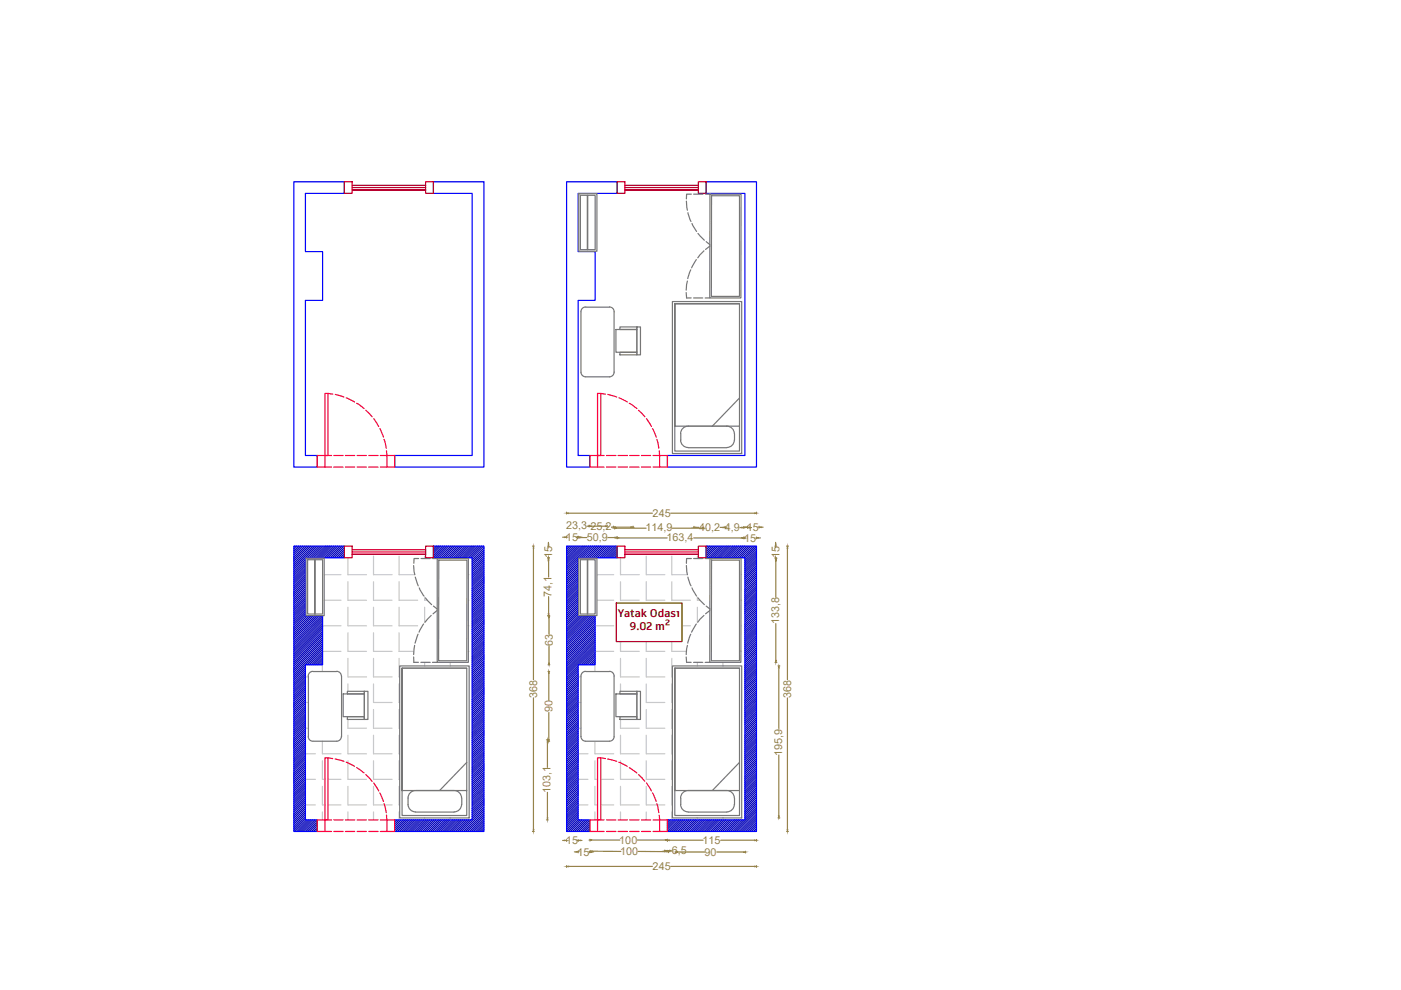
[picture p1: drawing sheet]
<svg xmlns="http://www.w3.org/2000/svg" width="297mm" height="210mm" viewBox="0 0 297 210" stroke-linecap="round" stroke-linejoin="round" font-family="sans-serif">
<defs><g id="words">
<g font-size="2.3" fill="#95834a">
<text x="120" y="112.2">23,3</text>
<text x="125.2" y="112.5">25,2</text>
<text x="136.8" y="112.6">114,9</text>
<text x="138.4" y="109.6">245</text>
<text x="148.2" y="112.5">40,2</text>
<text x="153.7" y="112.5">4,9</text>
<text x="158.4" y="112.6">15</text>
<text x="117.1" y="118.4" transform="rotate(-90 117.1 118.4)">15</text>
<text x="120" y="114.7">15</text>
<text x="124.4" y="114.7">50,9</text>
<text x="141.3" y="114.7">163,4</text>
<text x="157.8" y="114.9">15</text>
<text x="165.3" y="118.4" transform="rotate(-90 165.3 118.4)">15</text>
<text x="117" y="126.5" transform="rotate(-90 117 126.5)">74,1</text>
<text x="117.2" y="137" transform="rotate(-90 117.2 137)">63</text>
<text x="165.2" y="132.4" transform="rotate(-90 165.2 132.4)">133,8</text>
<text x="113.9" y="148" transform="rotate(-90 113.9 148)">368</text>
<text x="167.8" y="148" transform="rotate(-90 167.8 148)">368</text>
<text x="117.2" y="151.1" transform="rotate(-90 117.2 151.1)">90</text>
<text x="165.8" y="160.2" transform="rotate(-90 165.8 160.2)">195,9</text>
<text x="116.7" y="168.2" transform="rotate(-90 116.7 168.2)">103,1</text>
<text x="120" y="179">15</text>
<text x="131.3" y="178.9">100</text>
<text x="149" y="179">115</text>
<text x="122.5" y="181.4">15</text>
<text x="131.5" y="181.3">100</text>
<text x="138.4" y="184.5">245</text>
<text x="142.4" y="181">6,5</text>
<text x="149.4" y="181.5">90</text>
</g>
<g font-size="2.3" fill="#720000">
<text x="131" y="130.8">Yatak Odası</text>
<text x="133.5" y="133.5">9.02 m²</text>
</g>
</g></defs>
<!-- layer: Duvar -->
<path d="M62.3 38.5h10.7v2.5h-8.2v12.4h3.6v10.3h-3.6v32.9h2.5v2.4h-5zM91.9 38.5h10.7v60.5h-18.9v-2.4h16.4v-55.6h-8.2zM120.1 38.5h10.7v2.5h-8.2v12.4h3.6v10.3h-3.6v32.9h2.4v2.4h-4.9zM149.7 38.5h10.7v60.5h-18.9v-2.4h16.4v-55.6h-8.2zM62.3 115.8h10.7v2.5h-8.2v12.3h3.6v10.3h-3.6v32.9h2.5v2.5h-5zM91.9 115.8h10.7v60.5h-18.9v-2.5h16.4v-55.5h-8.2zM120.1 115.8h10.7v2.5h-8.2v12.3h3.6v10.3h-3.6v32.9h2.4v2.5h-4.9zM149.7 115.8h10.7v60.5h-18.9v-2.5h16.4v-55.5h-8.2z" fill="none" stroke="#00f" stroke-width=".25"/>
<g fill="none" stroke="#ff003f" stroke-width=".25">
<path d="M68.9 83.4h.6v13.2h-2.2v2.4h1.6zM68.9 99h1.4M68.9 96.6h1.4M69.5 83.4l1.1 .2M70.8 99h2M70.8 96.6h2M71.1 83.6l1.8 .6M73.2 99h2M73.2 96.6h2M73.4 84.3l1.8 .9M75.6 85.5l1.6 1.1M75.7 99h2"/>
<path d="M75.7 96.6h2M77.5 87l1.4 1.4M78.2 99h2M78.2 96.6h2M79.2 88.7l1.1 1.7M80.5 90.9l.8 1.8M80.6 99h1.4M81.4 93.1l.5 2M81.9 95.6l.1 1h-1.4M82 96.6h1.7v2.4h-1.7zM126.7 83.4h.7v13.2h-2.3v2.4h1.6zM126.7 99h1.4"/>
<path d="M126.7 96.6h1.4M127.4 83.4l1 .2M128.6 99h2M128.6 96.6h2M128.8 83.6l2 .6M131 99h2M131 96.6h2M131.2 84.3l1.8 .9M133.4 85.5l1.6 1.1M133.5 99h2M133.5 96.6h2M135.4 87l1.3 1.4"/>
<path d="M136 99h2M136 96.6h2M137.1 88.7l1 1.7M138.3 90.9l.8 1.8M138.5 99h1.4M139.3 93.1l.4 2M139.8 95.6l.1 1h-1.4M139.9 96.6h1.6v2.4h-1.6zM68.9 160.7h.6v13.1h-2.2v2.5h1.6zM68.9 176.3h1.4M68.9 173.8h1.4M69.5 160.7l1.1 .1"/>
<path d="M70.8 176.3h2M70.8 173.8h2M71.1 160.9l1.8 .5M73.2 176.3h2M73.2 173.8h2M73.4 161.6l1.8 .9M75.6 162.7l1.6 1.2M75.7 176.3h2M75.7 173.8h2M77.5 164.2l1.4 1.5M78.2 176.3h2M78.2 173.8h2"/>
<path d="M79.2 166l1.1 1.7M80.5 168.1l.8 1.8M80.6 176.3h1.4M81.4 170.4l.5 1.9M81.9 172.8l.1 1h-1.4M82 173.8h1.7v2.5h-1.7zM126.7 160.7h.7v13.1h-2.3v2.5h1.6zM126.7 176.3h1.4M126.7 173.8h1.4M127.4 160.7l1 .1M128.6 176.3h2M128.6 173.8h2"/>
<path d="M128.8 160.9l2 .5M131 176.3h2M131 173.8h2M131.2 161.6l1.8 .9M133.4 162.7l1.6 1.2M133.5 176.3h2M133.5 173.8h2M135.4 164.2l1.3 1.5M136 176.3h2M136 173.8h2M137.1 166l1 1.7M138.3 168.1l.8 1.8"/>
<path d="M138.5 176.3h1.4M139.3 170.4l.4 1.9M139.8 172.8l.1 1h-1.4M139.9 173.8h1.6v2.5h-1.6z"/>
</g>
<!-- layer: Pencere -->
<g fill="none" stroke="#b8002e" stroke-width=".25">
<path d="M73 38.5h1.7v2.5h-1.7zM74.7 39.8h15.5M74.7 39.3h15.5M90.2 38.5h1.7v2.5h-1.7zM130.8 38.5h1.7v2.5h-1.7zM132.5 39.8h15.6M132.5 39.3h15.6M148.1 38.5h1.6v2.5h-1.6zM90.2 40.3h-15.5h15.5M148.1 40.3h-15.6h15.6M73 115.8h1.7v2.5h-1.7zM74.7 117h15.5"/>
<path d="M74.7 116.6h15.5M90.2 115.8h1.7v2.5h-1.7zM90.2 117.5h-15.5h15.5M130.8 115.8h1.7v2.5h-1.7zM132.5 117h15.6M132.5 116.6h15.6M148.1 115.8h1.6v2.5h-1.6zM148.1 117.5h-15.6h15.6"/>
</g>
<g fill="none" stroke="#767676" stroke-width=".25">
<path d="M122.7 41.1h3.9v12.2h-3.9zM123 41.4h3.2v11.5h-3.2zM124.5 41.4v11.5M124.6 41.4v11.5M145.5 42.6l.2 2M145.7 59.6l-.2 1.9M145.9 45.1l.6 1.9M146.5 57.2l-.7 1.9M146.6 41.2h-1l-.1 1M146.7 47.4l1 1.7M147.1 41.2h1.9M147.6 55l-1 1.8"/>
<path d="M148 49.5l1.3 1.4M149.3 53.2l-1.4 1.5M149.5 41.2h1M149.7 51.2l.8 .7M150.5 41.2h6.6v22h-6.6zM150.5 52.2l-.9 .7M150.9 41.5h5.9v21.3h-6zM124.2 65.1a1 1 0 0 0-1 1v12.8a1 1 0 0 0 1 1h5a.99 .99 0 0 0 1-1v-12.8a1 1 0 0 0-1-1M124.2 65.1h5M130.6 69.9h4.4v4.8h-4.4zM131.4 69.3h3.6v.6h-3.6zM131.4 74.7h3.6v.5h-3.6z"/>
<path d="M135 69.3h.8v5.9h-.8zM142.6 63.9h14.7v32.3h-14.7zM145.5 62l.1 1.2h.9M147.1 63.2h1.9M149.5 63.2h1M156.8 64.4h-13.7v31.2h13.7v-31.2h-13.7v26h13.7M144.3 93.3a1.59 1.59 0 0 0 1.6 1.6M144.3 92v1.3M145.9 90.4a1.59 1.59 0 0 0-1.6 1.5M145.9 90.4h8.2M145.9 94.9h8.2M154.1 90.4a1.59 1.59 0 0 1 1.6 1.5"/>
<path d="M155.7 93.3a1.59 1.59 0 0 1-1.6 1.6M155.7 92v1.3M156.8 84.4l-5.8 6M64.9 118.3h3.8v12.2h-3.8zM65.2 118.7h3.2v11.5h-3.2zM66.7 118.7v11.5M66.8 118.7v11.5M87.7 119.9l.3 1.9M88.8 118.4h-1l-.1 1M89.3 118.4h1.9M91.7 118.4h1M92.7 118.4h6.6v22h-6.6z"/>
<path d="M93 118.8h6v21.3h-6zM122.7 118.3h3.9v12.2h-3.9zM123 118.7h3.2v11.5h-3.2zM124.5 118.7v11.5M124.6 118.7v11.5M145.5 119.9l.2 1.9M146.6 118.4h-1l-.1 1M147.1 118.4h1.9M149.5 118.4h1M150.5 118.4h6.6v22h-6.6zM150.9 118.8h5.9v21.3h-6zM87.7 139.3v1.1h1"/>
<path d="M87.9 136.8l-.2 2M88 122.4l.7 1.8M88.6 134.5l-.6 1.9M88.9 124.6l1 1.8M89.8 132.3l-1 1.7M90.2 126.8l1.3 1.4M91.4 130.5l-1.3 1.4M91.9 128.5l.8 .6M92.7 129.4l-.9 .7M145.5 139.3l.1 1.1h.9M145.7 136.8l-.2 2M145.9 122.4l.6 1.8"/>
<path d="M146.5 134.5l-.7 1.9M146.7 124.6l1 1.8M147.6 132.3l-1 1.7M148 126.8l1.3 1.4M149.3 130.5l-1.4 1.4M149.7 128.5l.8 .6M150.5 129.4l-.9 .7M65.3 156.2a1 1 0 0 0 1.1 1h5a.99 .99 0 0 0 1-1M65.4 143.4v12.8M66.3 142.3a.99 .99 0 0 0-1 1M66.4 142.4h5M71.4 142.3a.99 .99 0 0 1 1 1"/>
<path d="M72.4 143.4v12.8M72.8 147.1h4.4v4.8h-4.4zM73.6 146.6h3.6v.5h-3.6zM73.6 151.9h3.6v.6h-3.6zM77.2 146.6h.8v5.9h-.8zM84.7 141.2h14.8v32.2h-14.8zM89.2 140.4h2M91.7 140.4h1M99 141.7h-13.8v31.2h13.8v-31.2h-13.8v25.9h13.8M123.2 143.4v12.8M123.2 156.2a1 1 0 0 0 1 1h5a.99 .99 0 0 0 1-1M124.2 142.3a.99 .99 0 0 0-1 1"/>
<path d="M124.2 142.4h5M129.2 142.3a.99 .99 0 0 1 1 1M130.2 143.4v12.8M130.6 147.1h4.4v4.8h-4.4zM131.4 146.6h3.6v.5h-3.6zM131.4 151.9h3.6v.6h-3.6zM135 146.6h.8v5.9h-.8zM142.6 141.2h14.7v32.2h-14.7zM147.1 140.4h1.9M149.5 140.4h1M156.8 141.7h-13.7v31.2h13.7v-31.2h-13.7v25.9h13.7M86.5 169.2a2.43 2.43 0 0 0 .7 2.6l.9 .3"/>
<path d="M88.1 167.6a1.59 1.59 0 0 0-1.6 1.6M88.1 167.6h8.2M88.1 172.2h8.2M96.3 167.6a1.59 1.59 0 0 1 1.6 1.6M97.9 170.6a1.59 1.59 0 0 1-1.6 1.5M97.9 169.2v1.4M99 161.6l-5.8 6M144.3 170.6a1.59 1.59 0 0 0 1.6 1.5M144.3 169.2v1.4M145.9 167.6a1.59 1.59 0 0 0-1.6 1.6M145.9 167.6h8.2M145.9 172.2h8.2"/>
<path d="M154.1 167.6a1.59 1.59 0 0 1 1.6 1.6M155.7 170.6a1.59 1.59 0 0 1-1.6 1.5M155.7 169.2v1.4M156.8 161.6l-5.8 6"/>
</g>
<!-- layer: Hatch -->
<g fill="none" stroke="#0000b8" stroke-width=".25">
<path d="M62.4 115.8l-.1 .1M62.9 115.8l-.6 .5M63.3 115.8l-1 1M63.7 115.8l-1.4 1.4M64.2 115.8l-1.9 1.9M64.6 115.8l-2.3 2.3M64.8 118.7l-2.5 2.5M64.8 119.1l-2.5 2.5M64.8 119.6l-2.5 2.4M64.8 120l-2.5 2.5M65.1 115.8l-2.8 2.7M65.5 115.8l-3.2 3.2"/>
<path d="M65.9 115.8l-3.6 3.6M66.4 115.8l-4.1 4.1M66.8 115.8l-4.5 4.5M67.2 115.8l-4.9 4.9M67.7 115.8l-2.5 2.5M68.1 115.8l-2.5 2.5M68.5 115.8l-2.4 2.5M69 115.8l-2.5 2.5M69.4 115.8l-2.4 2.5M69.8 115.8l-2.4 2.5M70.3 115.8l-2.5 2.5M70.7 115.8l-2.5 2.5"/>
<path d="M71.1 115.8l-2.4 2.5M71.6 115.8l-2.5 2.5M72 115.8l-2.5 2.5M72.5 115.8l-2.5 2.5M72.9 115.8l-2.5 2.5M73 116.1l-2.1 2.2M73 116.6l-1.7 1.7M73 117l-1.3 1.3M73 117.4l-.8 .9M73 117.9l-.4 .4M92.1 115.8l-.2 .2M92.5 115.8l-.6 .6"/>
<path d="M92.9 115.8l-1 1.1M93.4 115.8l-1.5 1.5M93.8 115.8l-1.9 1.9M94.3 115.8l-2.4 2.4M94.7 115.8l-2.5 2.5M95.1 115.8l-2.4 2.5M95.6 115.8l-2.5 2.5M96 115.8l-2.5 2.5M96.4 115.8l-2.4 2.5M96.9 115.8l-2.5 2.5M97.3 115.8l-2.4 2.5M97.7 115.8l-2.4 2.5"/>
<path d="M98.2 115.8l-2.5 2.5M98.6 115.8l-2.4 2.5M99 115.8l-2.4 2.5M99.5 115.8l-2.5 2.5M99.9 115.8l-2.5 2.5M100.4 115.8l-2.5 2.5M100.8 115.8l-2.5 2.5M101.2 115.8l-2.5 2.5M101.7 115.8l-2.5 2.5M102.1 115.8l-2.5 2.5M102.5 115.8l-2.4 2.5M102.6 116.2l-2.5 2.5"/>
<path d="M102.6 116.6l-2.5 2.5M102.6 117.1l-2.5 2.4M102.6 117.5l-2.5 2.4M102.6 118l-2.5 2.4M102.6 118.4l-2.5 2.4M102.6 118.8l-2.5 2.5M102.6 119.2l-2.5 2.5M102.6 119.7l-2.5 2.4M120.4 115.8l-.3 .3M120.8 115.8l-.7 .7M121.3 115.8l-1.2 1.2M121.7 115.8l-1.6 1.6"/>
<path d="M122.2 115.8l-2.1 2M122.6 118.4l-2.5 2.5M122.6 115.8l-2.5 2.5M122.6 118.8l-2.5 2.5M122.6 119.3l-2.5 2.5M122.6 119.7l-2.5 2.5M123 115.8l-2.9 2.9M123.5 115.8l-3.4 3.3M123.9 115.8l-3.8 3.8M124.3 115.8l-4.2 4.2M124.8 115.8l-4.7 4.7M125.2 115.8l-2.4 2.5"/>
<path d="M125.6 115.8l-2.4 2.5M126.1 115.8l-2.5 2.5M126.5 115.8l-2.4 2.5M126.9 115.8l-2.4 2.5M127.4 115.8l-2.5 2.5M127.8 115.8l-2.4 2.5M128.3 115.8l-2.5 2.5M128.7 115.8l-2.5 2.5M129.1 115.8l-2.5 2.5M129.6 115.8l-2.5 2.5M130 115.8l-2.5 2.5M130.5 115.8l-2.5 2.5"/>
<path d="M130.8 115.8l-2.4 2.5M130.8 116.3l-2 2M130.8 116.7l-1.5 1.6M130.8 117.2l-1.1 1.1M130.8 117.6l-.6 .7M130.8 118l-.2 .3M150.1 115.8l-.4 .3M150.5 115.8l-.8 .8M150.9 115.8l-1.2 1.2M151.4 115.8l-1.7 1.6M151.8 115.8l-2.1 2.1M152.2 115.8l-2.4 2.5"/>
<path d="M152.7 115.8l-2.5 2.5M153.1 115.8l-2.4 2.5M153.5 115.8l-2.4 2.5M154 115.8l-2.5 2.5M154.4 115.8l-2.4 2.5M154.8 115.8l-2.4 2.5M155.3 115.8l-2.5 2.5M155.7 115.8l-2.4 2.5M156.2 115.8l-2.5 2.5M156.6 115.8l-2.5 2.5M157 115.8l-2.5 2.5M157.5 115.8l-2.5 2.5"/>
<path d="M157.9 115.8l-2.5 2.5M158.4 115.8l-2.5 2.5M158.8 115.8l-2.5 2.5M159.2 115.8l-2.5 2.5M159.7 115.8l-2.5 2.5M160.1 115.8l-2.5 2.5M160.4 116.8l-2.5 2.5M160.4 115.9l-2.5 2.5M160.4 116.3l-2.5 2.5M160.4 117.2l-2.5 2.5M160.4 117.7l-2.5 2.4M160.4 118.1l-2.5 2.5"/>
<path d="M160.4 118.5l-2.5 2.5M160.4 119l-2.5 2.4M160.4 119.4l-2.5 2.5M160.4 119.9l-2.5 2.4M64.8 120.5l-2.5 2.4M64.8 120.9l-2.5 2.4M64.8 121.3l-2.5 2.5M64.8 121.8l-2.5 2.4M64.8 122.2l-2.5 2.4M64.8 122.6l-2.5 2.5M64.8 123l-2.5 2.5M64.8 123.5l-2.5 2.5"/>
<path d="M64.8 123.9l-2.5 2.5M64.8 124.3l-2.5 2.5M64.8 124.8l-2.5 2.5M64.8 125.2l-2.5 2.5M64.8 125.7l-2.5 2.4M64.8 126.1l-2.5 2.5M64.8 126.5l-2.5 2.5M64.8 127l-2.5 2.4M64.8 127.4l-2.5 2.5M64.8 127.9l-2.5 2.4M64.8 128.3l-2.5 2.4M64.8 128.7l-2.5 2.5"/>
<path d="M64.8 129.2l-2.5 2.4M64.8 129.6l-2.5 2.5M64.8 130l-2.5 2.5M64.8 130.4l-2.5 2.5M65.1 130.6l-2.8 2.8M65.5 130.6l-3.2 3.2M65.9 130.6l-3.6 3.7M66.4 130.6l-4.1 4.1M66.8 130.6l-4.5 4.5M67.3 130.6l-5 4.9M67.7 130.6l-5.4 5.4M68.1 130.6l-5.8 5.8"/>
<path d="M68.4 130.8l-6.1 6M68.4 131.2l-6.1 6.1M68.4 131.6l-6.1 6.1M68.4 132.1l-6.1 6M68.4 132.5l-6.1 6.1M68.4 132.9l-6.1 6.1M68.4 133.4l-6.1 6.1M68.4 133.8l-6.1 6.1M68.4 134.3l-6.1 6M68.4 134.7l-6.1 6.1M68.4 135.1l-6.1 6.1M68.4 135.6l-6.1 6.1"/>
<path d="M68.4 136l-6.1 6.1M68.4 136.5l-6.1 6M68.4 136.9l-6.1 6.1M68.4 137.3l-6.1 6.1M68.4 137.7l-3.2 3.2M68.4 138.2l-2.8 2.7M68.4 138.6l-2.3 2.3M68.4 139l-1.9 1.9M68.4 139.5l-1.5 1.4M68.4 139.9l-1.1 1M102.6 120.1l-2.5 2.5M102.6 120.5l-2.5 2.5"/>
<path d="M102.6 121l-2.5 2.5M102.6 121.4l-2.5 2.5M102.6 121.8l-2.5 2.5M102.6 122.3l-2.5 2.5M102.6 122.7l-2.5 2.5M102.6 123.2l-2.5 2.4M102.6 123.6l-2.5 2.5M102.6 124.1l-2.5 2.4M102.6 124.5l-2.5 2.4M102.6 124.9l-2.5 2.5M102.6 125.4l-2.5 2.4M102.6 125.8l-2.5 2.4"/>
<path d="M102.6 126.2l-2.5 2.5M102.6 126.6l-2.5 2.5M102.6 127.1l-2.5 2.5M102.6 127.5l-2.5 2.5M102.6 127.9l-2.5 2.5M102.6 128.4l-2.5 2.5M102.6 128.8l-2.5 2.5M102.6 129.3l-2.5 2.5M102.6 129.7l-2.5 2.5M102.6 130.1l-2.5 2.5M102.6 130.6l-2.5 2.4M102.6 131l-2.5 2.5"/>
<path d="M102.6 131.5l-2.5 2.4M102.6 131.9l-2.5 2.4M102.6 132.3l-2.5 2.5M102.6 132.8l-2.5 2.4M102.6 133.2l-2.5 2.5M102.6 133.6l-2.5 2.5M102.6 134.1l-2.5 2.4M102.6 134.5l-2.5 2.5M102.6 134.9l-2.5 2.5M102.6 135.4l-2.5 2.5M102.6 135.8l-2.5 2.5M102.6 136.2l-2.5 2.5"/>
<path d="M102.6 136.7l-2.5 2.5M102.6 137.1l-2.5 2.5M102.6 137.6l-2.5 2.4M102.6 138l-2.5 2.4M102.6 138.4l-2.5 2.5M102.6 138.9l-2.5 2.4M102.6 139.3l-2.5 2.4M102.6 139.7l-2.5 2.5M122.6 121l-2.5 2.5M122.6 122.8l-2.5 2.4M122.6 124.1l-2.5 2.4M122.6 127.1l-2.5 2.5"/>
<path d="M122.6 128.5l-2.5 2.4M122.6 120.2l-2.5 2.5M122.6 120.6l-2.5 2.5M122.6 121.5l-2.5 2.4M122.6 121.9l-2.5 2.5M122.6 122.4l-2.5 2.4M122.6 123.2l-2.5 2.5M122.6 123.7l-2.5 2.4M122.6 124.5l-2.5 2.5M122.6 125l-2.5 2.4M122.6 125.4l-2.5 2.5M122.6 125.8l-2.5 2.5"/>
<path d="M122.6 126.3l-2.5 2.4M122.6 126.7l-2.5 2.5M122.6 127.6l-2.5 2.5M122.6 128l-2.5 2.5M122.6 128.9l-2.5 2.4M122.6 129.3l-2.5 2.5M122.6 129.8l-2.5 2.4M122.6 130.2l-2.5 2.4M122.6 130.6l-2.5 2.5M123 130.6l-2.9 2.9M123.5 130.6l-3.4 3.4M123.9 130.6l-3.8 3.8"/>
<path d="M124.4 130.6l-4.3 4.2M124.8 130.6l-4.7 4.7M125.3 130.6l-5.2 5.1M125.7 130.6l-5.6 5.6M126.1 130.6l-6 6M126.2 131l-6.1 6M126.2 132.3l-6.1 6M126.2 134l-6.1 6.1M126.2 135.3l-6.1 6.1M126.2 136.6l-6.1 6.1M126.2 138.4l-2.6 2.5M126.2 138.8l-2.2 2.1"/>
<path d="M126.2 131.4l-6.1 6.1M126.2 131.8l-6.1 6.1M126.2 132.7l-6.1 6.1M126.2 133.1l-6.1 6.1M126.2 133.5l-6.1 6.1M126.2 134.4l-6.1 6.1M126.2 134.8l-6.1 6.1M126.2 135.7l-6.1 6.1M126.2 136.2l-6.1 6.1M126.2 137l-6.1 6.1M126.2 137.5l-3.5 3.4M126.2 137.9l-3 3"/>
<path d="M126.2 139.2l-1.8 1.7M126.2 139.7l-1.3 1.2M160.4 120.3l-2.5 2.4M160.4 120.7l-2.5 2.5M160.4 121.2l-2.5 2.4M160.4 121.6l-2.5 2.5M160.4 122l-2.5 2.5M160.4 122.4l-2.5 2.5M160.4 122.9l-2.5 2.5M160.4 123.3l-2.5 2.5M160.4 123.8l-2.5 2.5M160.4 124.2l-2.5 2.5"/>
<path d="M160.4 124.6l-2.5 2.5M160.4 125.1l-2.5 2.4M160.4 125.5l-2.5 2.5M160.4 126l-2.5 2.4M160.4 126.4l-2.5 2.4M160.4 126.8l-2.5 2.5M160.4 127.3l-2.5 2.4M160.4 127.7l-2.5 2.4M160.4 128.1l-2.5 2.5M160.4 128.6l-2.5 2.4M160.4 129l-2.5 2.5M160.4 129.4l-2.5 2.5"/>
<path d="M160.4 129.9l-2.5 2.4M160.4 130.3l-2.5 2.5M160.4 130.7l-2.5 2.5M160.4 131.2l-2.5 2.5M160.4 131.6l-2.5 2.5M160.4 132.1l-2.5 2.4M160.4 132.5l-2.5 2.5M160.4 132.9l-2.5 2.5M160.4 133.4l-2.5 2.4M160.4 133.8l-2.5 2.4M160.4 134.2l-2.5 2.5M160.4 134.7l-2.5 2.4"/>
<path d="M160.4 135.1l-2.5 2.5M160.4 135.5l-2.5 2.5M160.4 136l-2.5 2.4M160.4 136.4l-2.5 2.5M160.4 136.8l-2.5 2.5M160.4 137.3l-2.5 2.5M160.4 137.7l-2.5 2.5M160.4 138.1l-2.5 2.5M160.4 138.6l-2.5 2.5M160.4 139l-2.5 2.5M160.4 139.5l-2.5 2.4M160.4 139.9l-2.5 2.5"/>
<path d="M64.8 141.4l-2.5 2.4M64.8 141.8l-2.5 2.4M64.8 142.2l-2.5 2.5M64.8 142.7l-2.5 2.4M64.8 143.1l-2.5 2.5M64.8 143.5l-2.5 2.5M64.8 144l-2.5 2.4M64.8 144.4l-2.5 2.5M64.8 144.8l-2.5 2.5M64.8 145.3l-2.5 2.5M64.8 145.7l-2.5 2.5M64.8 146.1l-2.5 2.5"/>
<path d="M64.8 146.6l-2.5 2.5M64.8 147l-2.5 2.5M64.8 147.5l-2.5 2.4M64.8 147.9l-2.5 2.5M64.8 148.4l-2.5 2.4M64.8 148.8l-2.5 2.4M64.8 149.2l-2.5 2.5M64.8 149.7l-2.5 2.4M64.8 150.1l-2.5 2.4M64.8 150.5l-2.5 2.5M64.8 150.9l-2.5 2.5M64.8 151.4l-2.5 2.5"/>
<path d="M64.8 151.8l-2.5 2.5M64.8 152.2l-2.5 2.5M64.8 152.7l-2.5 2.5M64.8 153.1l-2.5 2.5M64.8 153.6l-2.5 2.4M64.8 154l-2.5 2.5M64.8 154.4l-2.5 2.5M64.8 154.9l-2.5 2.4M64.8 155.3l-2.5 2.5M64.8 155.8l-2.5 2.4M64.8 156.2l-2.5 2.4M64.8 156.6l-2.5 2.5"/>
<path d="M64.8 157.1l-2.5 2.4M64.8 157.5l-2.5 2.4M64.8 157.9l-2.5 2.5M64.8 158.3l-2.5 2.5M64.8 158.8l-2.5 2.5M64.8 159.2l-2.5 2.5M64.8 159.7l-2.5 2.5M68.4 140.3l-.6 .6M68.4 140.8l-.2 .1M102.6 140.2l-2.5 2.4M102.6 140.6l-2.5 2.5M102.6 141l-2.5 2.5"/>
<path d="M102.6 141.5l-2.5 2.4M102.6 141.9l-2.5 2.5M102.6 142.3l-2.5 2.5M102.6 142.8l-2.5 2.5M102.6 143.2l-2.5 2.5M102.6 143.7l-2.5 2.4M102.6 144.1l-2.5 2.5M102.6 144.5l-2.5 2.5M102.6 145l-2.5 2.4M102.6 145.4l-2.5 2.4M102.6 145.9l-2.5 2.4M102.6 146.3l-2.5 2.4"/>
<path d="M102.6 146.7l-2.5 2.5M102.6 147.1l-2.5 2.5M102.6 147.6l-2.5 2.4M102.6 148l-2.5 2.5M102.6 148.4l-2.5 2.5M102.6 148.9l-2.5 2.5M102.6 149.3l-2.5 2.5M102.6 149.7l-2.5 2.5M102.6 150.2l-2.5 2.5M102.6 150.6l-2.5 2.5M102.6 151.1l-2.5 2.4M102.6 151.5l-2.5 2.5"/>
<path d="M102.6 151.9l-2.5 2.5M102.6 152.4l-2.5 2.4M102.6 152.8l-2.5 2.5M102.6 153.3l-2.5 2.4M102.6 153.7l-2.5 2.4M102.6 154.1l-2.5 2.5M102.6 154.5l-2.5 2.5M102.6 155l-2.5 2.5M102.6 155.4l-2.5 2.5M102.6 155.8l-2.5 2.5M102.6 156.3l-2.5 2.5M102.6 156.7l-2.5 2.5"/>
<path d="M102.6 157.2l-2.5 2.5M102.6 157.6l-2.5 2.5M102.6 158l-2.5 2.5M102.6 158.5l-2.5 2.4M102.6 158.9l-2.5 2.5M102.6 159.4l-2.5 2.4M102.6 159.8l-2.5 2.4M122.6 141.5l-2.5 2.5M122.6 142l-2.5 2.4M122.6 144.6l-2.5 2.4M122.6 145l-2.5 2.5M122.6 146.3l-2.5 2.5"/>
<path d="M122.6 147.6l-2.5 2.5M122.6 148.9l-2.5 2.5M122.6 149.4l-2.5 2.4M122.6 150.3l-2.5 2.4M122.6 150.7l-2.5 2.4M122.6 152l-2.5 2.4M122.6 153.3l-2.5 2.5M122.6 154.6l-2.5 2.5M122.6 141.1l-2.5 2.5M122.6 142.4l-2.5 2.5M122.6 142.8l-2.5 2.5M122.6 143.3l-2.5 2.4"/>
<path d="M122.6 143.7l-2.5 2.5M122.6 144.2l-2.5 2.4M122.6 145.4l-2.5 2.5M122.6 145.9l-2.5 2.5M122.6 146.7l-2.5 2.5M122.6 147.2l-2.5 2.5M122.6 148.1l-2.5 2.5M122.6 148.5l-2.5 2.5M122.6 149.8l-2.5 2.5M122.6 151.1l-2.5 2.5M122.6 151.6l-2.5 2.4M122.6 152.4l-2.5 2.5"/>
<path d="M122.6 152.9l-2.5 2.4M122.6 153.7l-2.5 2.5M122.6 154.1l-2.5 2.5M122.6 155l-2.5 2.5M122.6 155.5l-2.5 2.5M122.6 155.9l-2.5 2.5M122.6 156.4l-2.5 2.4M122.6 156.8l-2.5 2.4M122.6 157.2l-2.5 2.5M122.6 157.7l-2.5 2.4M122.6 158.1l-2.5 2.4M122.6 158.5l-2.5 2.5"/>
<path d="M122.6 159l-2.5 2.4M122.6 159.4l-2.5 2.5M122.6 159.8l-2.5 2.5M126.2 140.1l-.9 .8M126.2 140.5l-.4 .4M160.4 140.3l-2.5 2.5M160.4 140.8l-2.5 2.4M160.4 141.2l-2.5 2.5M160.4 141.7l-2.5 2.4M160.4 142.1l-2.5 2.4M160.4 142.5l-2.5 2.5M160.4 142.9l-2.5 2.5"/>
<path d="M160.4 143.4l-2.5 2.5M160.4 143.8l-2.5 2.5M160.4 144.2l-2.5 2.5M160.4 144.7l-2.5 2.5M160.4 145.1l-2.5 2.5M160.4 145.6l-2.5 2.4M160.4 146l-2.5 2.5M160.4 146.4l-2.5 2.5M160.4 146.9l-2.5 2.4M160.4 147.3l-2.5 2.5M160.4 147.8l-2.5 2.4M160.4 148.2l-2.5 2.4"/>
<path d="M160.4 148.6l-2.5 2.5M160.4 149.1l-2.5 2.4M160.4 149.5l-2.5 2.4M160.4 149.9l-2.5 2.5M160.4 150.3l-2.5 2.5M160.4 150.8l-2.5 2.5M160.4 151.2l-2.5 2.5M160.4 151.7l-2.5 2.4M160.4 152.1l-2.5 2.5M160.4 152.5l-2.5 2.5M160.4 153l-2.5 2.4M160.4 153.4l-2.5 2.5"/>
<path d="M160.4 153.9l-2.5 2.4M160.4 154.3l-2.5 2.4M160.4 154.7l-2.5 2.5M160.4 155.2l-2.5 2.4M160.4 155.6l-2.5 2.4M160.4 156l-2.5 2.5M160.4 156.5l-2.5 2.4M160.4 156.9l-2.5 2.5M160.4 157.3l-2.5 2.5M160.4 157.8l-2.5 2.4M160.4 158.2l-2.5 2.5M160.4 158.6l-2.5 2.5"/>
<path d="M160.4 159.1l-2.5 2.5M160.4 159.5l-2.5 2.5M160.4 159.9l-2.5 2.5M64.8 160.1l-2.5 2.5M64.8 160.5l-2.5 2.5M64.8 161l-2.5 2.4M64.8 161.4l-2.5 2.5M64.8 161.9l-2.5 2.4M64.8 162.3l-2.5 2.4M64.8 162.7l-2.5 2.5M64.8 163.2l-2.5 2.4M64.8 163.6l-2.5 2.4"/>
<path d="M64.8 164l-2.5 2.5M64.8 164.5l-2.5 2.4M64.8 164.9l-2.5 2.5M64.8 165.3l-2.5 2.5M64.8 165.8l-2.5 2.4M64.8 166.2l-2.5 2.5M64.8 166.6l-2.5 2.5M64.8 167.1l-2.5 2.5M64.8 167.5l-2.5 2.5M64.8 168l-2.5 2.4M64.8 168.4l-2.5 2.5M64.8 168.8l-2.5 2.5"/>
<path d="M64.8 169.3l-2.5 2.4M64.8 169.7l-2.5 2.4M64.8 170.1l-2.5 2.5M64.8 170.6l-2.5 2.4M64.8 171l-2.5 2.5M64.8 171.4l-2.5 2.5M64.8 171.9l-2.5 2.4M64.8 172.3l-2.5 2.5M64.8 172.7l-2.5 2.5M64.8 173.2l-2.5 2.5M64.8 173.6l-2.5 2.5M65 173.8l-2.5 2.5"/>
<path d="M65.4 173.8l-2.4 2.5M65.9 173.8l-2.5 2.5M66.3 173.8l-2.5 2.5M66.7 173.8l-2.5 2.5M67.2 173.8l-2.5 2.5M67.3 174.2l-2.2 2.1M67.3 174.6l-1.7 1.7M67.3 175.1l-1.3 1.2M67.3 175.5l-.9 .8M67.3 176l-.4 .3M83.7 173.8v.1M84.2 173.8l-.5 .5"/>
<path d="M84.6 173.8l-.9 1M85 173.8l-1.3 1.4M85.5 173.8l-1.8 1.9M85.9 173.8l-2.2 2.3M86.3 173.8l-2.4 2.5M86.8 173.8l-2.5 2.5M87.2 173.8l-2.5 2.5M87.7 173.8l-2.5 2.5M88.1 173.8l-2.5 2.5M88.5 173.8l-2.5 2.5M89 173.8l-2.5 2.5M89.4 173.8l-2.5 2.5"/>
<path d="M89.9 173.8l-2.5 2.5M90.3 173.8l-2.5 2.5M90.7 173.8l-2.4 2.5M91.1 173.8l-2.4 2.5M91.6 173.8l-2.5 2.5M92 173.8l-2.4 2.5M92.4 173.8l-2.4 2.5M92.9 173.8l-2.5 2.5M93.3 173.8l-2.4 2.5M93.8 173.8l-2.5 2.5M94.2 173.8l-2.5 2.5M94.6 173.8l-2.4 2.5"/>
<path d="M95.1 173.8l-2.5 2.5M95.5 173.8l-2.5 2.5M96 173.8l-2.5 2.5M96.4 173.8l-2.5 2.5M96.8 173.8l-2.5 2.5M97.3 173.8l-2.5 2.5M97.7 173.8l-2.5 2.5M98.1 173.8l-2.4 2.5M98.6 173.8l-2.5 2.5M99 173.8l-2.5 2.5M99.4 173.8l-2.4 2.5M99.9 173.8l-2.5 2.5"/>
<path d="M102.6 160.2l-2.5 2.5M102.6 160.7l-2.5 2.4M102.6 161.1l-2.5 2.4M102.6 161.5l-2.5 2.5M102.6 162l-2.5 2.4M102.6 162.4l-2.5 2.5M102.6 162.8l-2.5 2.5M102.6 163.3l-2.5 2.4M102.6 163.7l-2.5 2.5M102.6 164.1l-2.5 2.5M102.6 164.6l-2.5 2.5M102.6 165l-2.5 2.5"/>
<path d="M102.6 165.5l-2.5 2.4M102.6 165.9l-2.5 2.4M102.6 166.3l-2.5 2.5M102.6 166.8l-2.5 2.4M102.6 167.2l-2.5 2.4M102.6 167.6l-2.5 2.5M102.6 168.1l-2.5 2.4M102.6 168.5l-2.5 2.5M102.6 168.9l-2.5 2.5M102.6 169.4l-2.5 2.4M102.6 169.8l-2.5 2.5M102.6 170.2l-2.5 2.5"/>
<path d="M102.6 170.7l-2.5 2.5M102.6 171.1l-2.5 2.5M102.6 171.5l-4.8 4.8M102.6 172l-4.3 4.3M102.6 172.4l-3.9 3.9M102.6 172.9l-3.5 3.4M102.6 173.3l-3 3M102.6 173.8l-2.6 2.5M102.6 174.2l-2.2 2.1M102.6 174.6l-1.7 1.7M102.6 175l-1.3 1.3M102.6 175.5l-.8 .8"/>
<path d="M102.6 175.9l-.4 .4M122.6 160.3l-2.5 2.4M122.6 160.7l-2.5 2.5M122.6 161.1l-2.5 2.5M122.6 161.6l-2.5 2.5M122.6 162l-2.5 2.5M122.6 162.4l-2.5 2.5M122.6 162.9l-2.5 2.5M122.6 163.3l-2.5 2.5M122.6 163.8l-2.5 2.4M122.6 164.2l-2.5 2.5M122.6 164.6l-2.5 2.5"/>
<path d="M122.6 165.1l-2.5 2.4M122.6 165.5l-2.5 2.5M122.6 165.9l-2.5 2.5M122.6 166.4l-2.5 2.4M122.6 166.8l-2.5 2.5M122.6 167.2l-2.5 2.5M122.6 167.7l-2.5 2.5M122.6 168.1l-2.5 2.5M122.6 168.5l-2.5 2.5M122.6 169l-2.5 2.5M122.6 169.4l-2.5 2.5M122.6 169.9l-2.5 2.4"/>
<path d="M122.6 170.3l-2.5 2.5M122.6 170.7l-2.5 2.5M122.6 171.2l-2.5 2.4M122.6 171.6l-2.5 2.5M122.6 172.1l-2.5 2.4M122.6 172.5l-2.5 2.4M122.6 172.9l-2.5 2.5M122.6 173.3l-2.5 2.5M122.6 173.8l-2.5 2.4M123 173.8l-2.5 2.5M123.4 173.8l-2.5 2.5M123.9 173.8l-2.5 2.5"/>
<path d="M124.3 173.8l-2.5 2.5M124.7 173.8l-2.5 2.5M125 173.9l-2.3 2.4M125 174.4l-1.9 1.9M125 174.8l-1.4 1.5M125 175.2l-1 1.1M125 175.7l-.6 .6M125 176.1l-.1 .2M141.7 173.8l-.2 .2M142.1 173.8l-.6 .7M142.6 173.8l-1.1 1.1M143 173.8l-1.5 1.6"/>
<path d="M143.5 173.8l-2 2M143.9 173.8l-2.4 2.4M144.3 173.8l-2.4 2.5M144.8 173.8l-2.5 2.5M145.2 173.8l-2.5 2.5M145.7 173.8l-2.5 2.5M146.1 173.8l-2.5 2.5M146.5 173.8l-2.5 2.5M147 173.8l-2.5 2.5M147.4 173.8l-2.5 2.5M147.8 173.8l-2.4 2.5M148.2 173.8l-2.4 2.5"/>
<path d="M148.7 173.8l-2.5 2.5M149.1 173.8l-2.4 2.5M149.5 173.8l-2.4 2.5M150 173.8l-2.5 2.5M150.4 173.8l-2.4 2.5M150.9 173.8l-2.5 2.5M151.3 173.8l-2.5 2.5M151.8 173.8l-2.5 2.5M152.2 173.8l-2.5 2.5M152.6 173.8l-2.5 2.5M153.1 173.8l-2.5 2.5M153.5 173.8l-2.5 2.5"/>
<path d="M153.9 173.8l-2.4 2.5M154.4 173.8l-2.5 2.5M154.8 173.8l-2.5 2.5M155.2 173.8l-2.4 2.5M155.7 173.8l-2.5 2.5M156.1 173.8l-2.4 2.5M156.5 173.8l-2.4 2.5M157 173.8l-2.5 2.5M157.4 173.8l-2.5 2.5M157.8 173.8l-2.4 2.5M160.4 160.4l-2.5 2.5M160.4 160.8l-2.5 2.5"/>
<path d="M160.4 161.3l-2.5 2.4M160.4 161.7l-2.5 2.4M160.4 162.1l-2.5 2.5M160.4 162.6l-2.5 2.4M160.4 163l-2.5 2.5M160.4 163.4l-2.5 2.5M160.4 163.9l-2.5 2.4M160.4 164.3l-2.5 2.5M160.4 164.7l-2.5 2.5M160.4 165.2l-2.5 2.5M160.4 165.6l-2.5 2.5M160.4 166l-2.5 2.5"/>
<path d="M160.4 166.5l-2.5 2.5M160.4 166.9l-2.5 2.5M160.4 167.4l-2.5 2.4M160.4 167.8l-2.5 2.5M160.4 168.2l-2.5 2.5M160.4 168.7l-2.5 2.4M160.4 169.1l-2.5 2.4M160.4 169.6l-2.5 2.4M160.4 170l-2.5 2.4M160.4 170.4l-2.5 2.5M160.4 170.8l-2.5 2.5M160.4 171.3l-2.5 2.5"/>
<path d="M160.4 171.7l-4.6 4.6M160.4 172.1l-4.2 4.2M160.4 172.6l-3.7 3.7M160.4 173l-3.3 3.3M160.4 173.5l-2.8 2.8M160.4 173.9l-2.4 2.4M160.4 174.3l-2 2M160.4 174.8l-1.5 1.5M160.4 175.2l-1.1 1.1M160.4 175.7l-.6 .6M160.4 176.1l-.2 .2"/>
</g>
<g fill="none" stroke="#c7c8ca" stroke-width=".25">
<path d="M73.8 118.3v3.5h3.9M79.2 117.9v3.9h3.9M84.6 117.9v3.9h3.3M90 117.9v.5M95.4 118.3v.1M131.6 118.3v3.5h3.9M137 117.9v3.9h4M142.4 117.9v3.9h3.3M147.9 117.9v.5M153.3 118.3v.1M68.4 132.7h3.9M68.4 138.1h3.9"/>
<path d="M68.7 121.8h3.6M68.7 127.3h3.6M73.8 123.3v4h3.9M73.8 128.7v4h3.9M73.8 134.2v3.9h3.9M73.8 139.6v3.9h3.9M79.2 123.3v4h3.9M79.2 128.7v4h3.9M79.2 134.2v3.9h3.9M79.2 139.6v3.9h3.9M84.6 123.3v4h3.9M84.6 128.7v4h3.9"/>
<path d="M84.6 134.2v3.9h3.1M84.6 139.6v3.9h.1M90 126.6v.7h.6M90 128.7v3.3M99.3 121.8h.1M99.3 127.3h.1M99.3 132.7h.1M99.3 138.1h.1M126.2 132.7h3.9M126.2 138.1h3.9M126.6 121.8h3.5M126.6 127.3h3.5"/>
<path d="M131.6 123.3v4h3.9M131.6 128.7v4h3.9M131.6 134.2v3.9h3.9M131.6 139.6v3.9h3.9M137 123.3v4h4M137 128.7v4h4M137 134.2v3.9h4M137 139.6v3.9h4M142.4 123.3v4h4M142.4 128.7v4h4M142.4 134.2v3.9h3.1M142.4 139.6v3.9h.2"/>
<path d="M147.9 126.6v.7h.5M147.9 128.7v3.3M157.1 138.1h.1M157.1 121.8h.1M157.1 127.3h.1M157.1 132.7h.1M64.8 143.5h.6M64.8 148.9h.6M64.8 154.4h.6M64.8 159.8h2.1M68.4 157.2v2.6h3.9M68.4 140.9v1.5"/>
<path d="M73.8 152.5v1.9h3.9M73.8 155.9v3.9h3.9M73.8 145v1.6M79.2 145v3.9h3.9M79.2 150.4v4h3.9M79.2 155.9v3.9h3.9M84.6 145v3.9h.1M84.6 150.4v4h.1M84.6 155.9v3.9h.1M90 140.4v.8M95.4 140.4v.8M122.6 143.5h.6"/>
<path d="M122.6 148.9h.6M122.6 154.4h.6M122.6 159.8h2.1M126.1 157.2v2.6h4M126.1 140.9v1.5M131.6 152.5v1.9h3.9M131.6 155.9v3.9h3.9M131.6 145v1.6M137 145v3.9h4M137 150.4v4h4M137 155.9v3.9h4M142.4 145v3.9h.2"/>
<path d="M142.4 150.4v4h.2M142.4 155.9v3.9h.2M147.9 140.4v.8M153.3 140.4v.8M64.8 165.2h2.1M64.8 170.7h2.1M68.4 161.3v3.9h.5M68.4 166.7v4h.5M68.4 172.1v1.7M69.5 165.2h2.8M69.5 170.7h2.8M73.8 161.3v3.9h3.9"/>
<path d="M73.8 166.7v4h3.9M73.8 172.1v1.7M79.2 166.7v4h3.9M79.2 161.3v3.9h3.9M79.2 172.1v1.7M84.6 161.3v3.9h.1M84.6 166.7v4h.1M84.6 172.1v1.7M90 173.4v.4M95.4 173.4v.4M122.6 165.2h2.1M122.6 170.7h2.1"/>
<path d="M126.1 161.3v3.9h.6M126.1 166.7v4h.6M126.1 172.1v1.7M127.4 165.2h2.7M127.4 170.7h2.7M131.6 161.3v3.9h3.9M131.6 166.7v4h3.9M131.6 172.1v1.7M137 166.7v4h4M137 161.3v3.9h4M137 172.1v1.7M142.4 161.3v3.9h.2"/>
<path d="M142.4 166.7v4h.2M142.4 172.1v1.7M147.9 173.4v.4M153.3 173.4v.4"/>
</g>
<g fill="none" stroke="#95834a" stroke-width=".25">
<path d="M112.9 115.8h.4M113.1 116.2v27.9M116.1 115.8h.3M116.1 118.3h.3M116.1 118.3h.4M116.3 115v.4M116.3 118.7v3.7M119.3 113.9h.4M120.1 108.6v.4M120.1 113.7v.4M120.6 108.8h17.7M122.5 113.8v.3"/>
<path d="M122.6 113.7v.4M122.9 114h1.5M123 113.9h.4M124.5 111.6h.4M124.9 111.4v.3M125.3 111.6h3M128.7 111.4v.3M128.9 114h1.5M129.7 111.8h.4M130.1 111.6v.3M130.3 111.8v.4M130.5 111.8h3.3"/>
<path d="M130.8 112h6.2M130.8 113.8v.4M131.2 114.1h10.3M134.2 111.6v.3M142.2 108.8h17.8M142.6 112h6.2M147.1 114.1h10.4M147.1 111.6v.4M147.5 111.8h.7M149.2 111.8v.4M152.7 111.8h.6M153.7 111.6v.4"/>
<path d="M156.9 111.9h.4M157.6 111.8h.5M157.7 113.8v.4M157.7 111.6v.4M157.9 113.8v.4M158.5 111.6v.3M158.5 111.6v.4M158.9 111.9h.4M160.4 108.6v.4M160.4 113.8v.4M160.8 114.1h.4M160.9 111.6v.3"/>
<path d="M161.4 111.8h.4M164.3 115.8h.4M164.3 118.3h.4M164.3 118.4h.4M164.5 115v.4M164.5 118.7v7.9M166.8 115.8h.4M166.9 116.2v27.9M116.1 130.5h.4M116.2 130.6h.4M116.3 126.5v3.6M116.4 131v3.5"/>
<path d="M116.4 137v3.6M164.5 132.2v7.8M113.1 148v27.9M115.9 156.9h.3M116.1 157.3v5.4M116.2 140.9h.4M116.2 142.4h.3M116.2 157.2h.3M116.4 142.8v5.7M116.4 151.1v5.7M164.3 140.4h.4M165 141.2h.3"/>
<path d="M165.1 141.6v12.9M166.9 148v27.9M112.9 176.3h.4M115.9 173.8h.3M116.1 168v5.4M119.3 178.2h.4M120.1 178v.4M122.6 178v.4M123 178.2h.4M125.1 177.9v.4M125.5 178.1h5.9M135.1 178.1h6"/>
<path d="M141.5 177.9v.5M141.9 178.2h7.2M152.8 178.2h7.2M160.4 178v.4M165 173.4h.3M165.1 160.1v12.9M166.8 176.3h.4M120.1 183.5v.4M120.6 183.7h17.7M121.8 180.6h.4M122.6 180.4v.4M125 180.4v.4"/>
<path d="M125.3 180.3v.4M125.5 180.6h.4M125.7 180.5h5.9M135.3 180.5l6 .1M141 180.2v.4M141.4 180.4h.2M141.7 180.4v.4M142 180.2v.4M142 180.4h.4M142.2 183.7h17.8M143.3 180.5v.4M143.7 180.7h5.7"/>
<path d="M152 180.7h5.6M158.1 180.5v.4M160.4 183.5v.4"/>
</g>
<g fill="#95834a" stroke="#95834a" stroke-width=".21">
<path d="M120.1 183.7h.5v.1z"/>
<path d="M160 183.7h.4l-.4 .1z"/>
<path d="M122.6 178.2l.4-.1v.1z"/>
<path d="M119.7 178.1l.4 .1h-.4z"/>
<path d="M125.1 178.1l.4-.1v.2z"/>
<path d="M141.1 178l.4 .1-.4 .1z"/>
<path d="M141.5 178.2l.4-.1v.1z"/>
<path d="M160 178.1l.4 .1h-.4z"/>
<path d="M122.2 180.6h.4l-.4 .1z"/>
<path d="M125 180.6h.5v.1z"/>
<path d="M125.3 180.5l.4-.1v.2z"/>
<path d="M141.3 180.5l.4 .1h-.4z"/>
<path d="M141 180.4l.4-.1v.1z"/>
<path d="M141.6 180.3l.4 .1h-.4z"/>
<path d="M143.3 180.7l.4-.1v.1z"/>
<path d="M157.6 180.6l.5 .1h-.5z"/>
<path d="M113.1 115.8l.1 .4h-.1z"/>
<path d="M113.1 175.9h.1l-.1 .4z"/>
<path d="M116.2 115.4h.2l-.1 .4z"/>
<path d="M116.3 118.3l.1 .4h-.2z"/>
<path d="M116.3 118.3l.1 .5h-.2z"/>
<path d="M116.2 130.1h.2l-.1 .4z"/>
<path d="M116.4 130.6v.4h-.1z"/>
<path d="M116.3 140.6h.1v.3z"/>
<path d="M116.4 142.4v.4h-.1z"/>
<path d="M116.3 156.8h.1v.4z"/>
<path d="M116.1 156.9v.4h-.1z"/>
<path d="M116 173.4h.1v.4z"/>
<path d="M166.9 115.8l.1 .4h-.1z"/>
<path d="M166.9 175.9h.1l-.1 .4z"/>
<path d="M164.4 115.4h.1v.4z"/>
<path d="M164.5 118.3v.4h-.1z"/>
<path d="M164.5 118.4l.1 .4h-.1z"/>
<path d="M164.5 140h.1l-.1 .4z"/>
<path d="M165.1 141.2l.1 .4h-.2z"/>
<path d="M165 173h.2l-.1 .4z"/>
<path d="M120.1 108.8h.5v.1z"/>
<path d="M160 108.8h.4l-.4 .1z"/>
<path d="M119.7 113.8l.4 .1-.4 .1z"/>
<path d="M122.6 113.9l.4-.1v.2z"/>
<path d="M130.4 113.9l.4 .1-.4 .1z"/>
<path d="M122.5 114l.4-.1v.2z"/>
<path d="M130.8 114.1l.4-.1v.1z"/>
<path d="M157.3 114l.4 .1h-.4z"/>
<path d="M160.4 114.1l.4-.1v.1z"/>
<path d="M157.5 114l.4 .1h-.4z"/>
<path d="M160.9 111.8l.5-.1v.2z"/>
<path d="M158.1 111.7l.4 .1-.4 .1z"/>
<path d="M158.5 111.9l.4-.1v.1z"/>
<path d="M157.3 111.8l.4 .1h-.4z"/>
<path d="M153.3 111.8h.4l-.4 .1z"/>
<path d="M147.1 111.8h.4v.1z"/>
<path d="M148.8 111.9l.4 .1h-.4z"/>
<path d="M130.3 112l.5-.1v.1z"/>
<path d="M133.8 111.7l.4 .1-.4 .1z"/>
<path d="M130.1 111.8l.4-.1v.2z"/>
<path d="M128.3 111.5l.4 .1h-.4z"/>
<path d="M124.9 111.6l.4-.1v.1z"/>
</g>
<path d="M130.7 127.9l13.9 8.1v-8.1zM130.7 127.9l13.9 8.1h-13.9z" fill="#fff" stroke="#fff" stroke-width=".21"/>
<path d="M130.7 127.9h13.9v8.1h-13.9z" fill="none" stroke="#720000" stroke-width=".25"/>
<use href="#words"/>
</svg>
